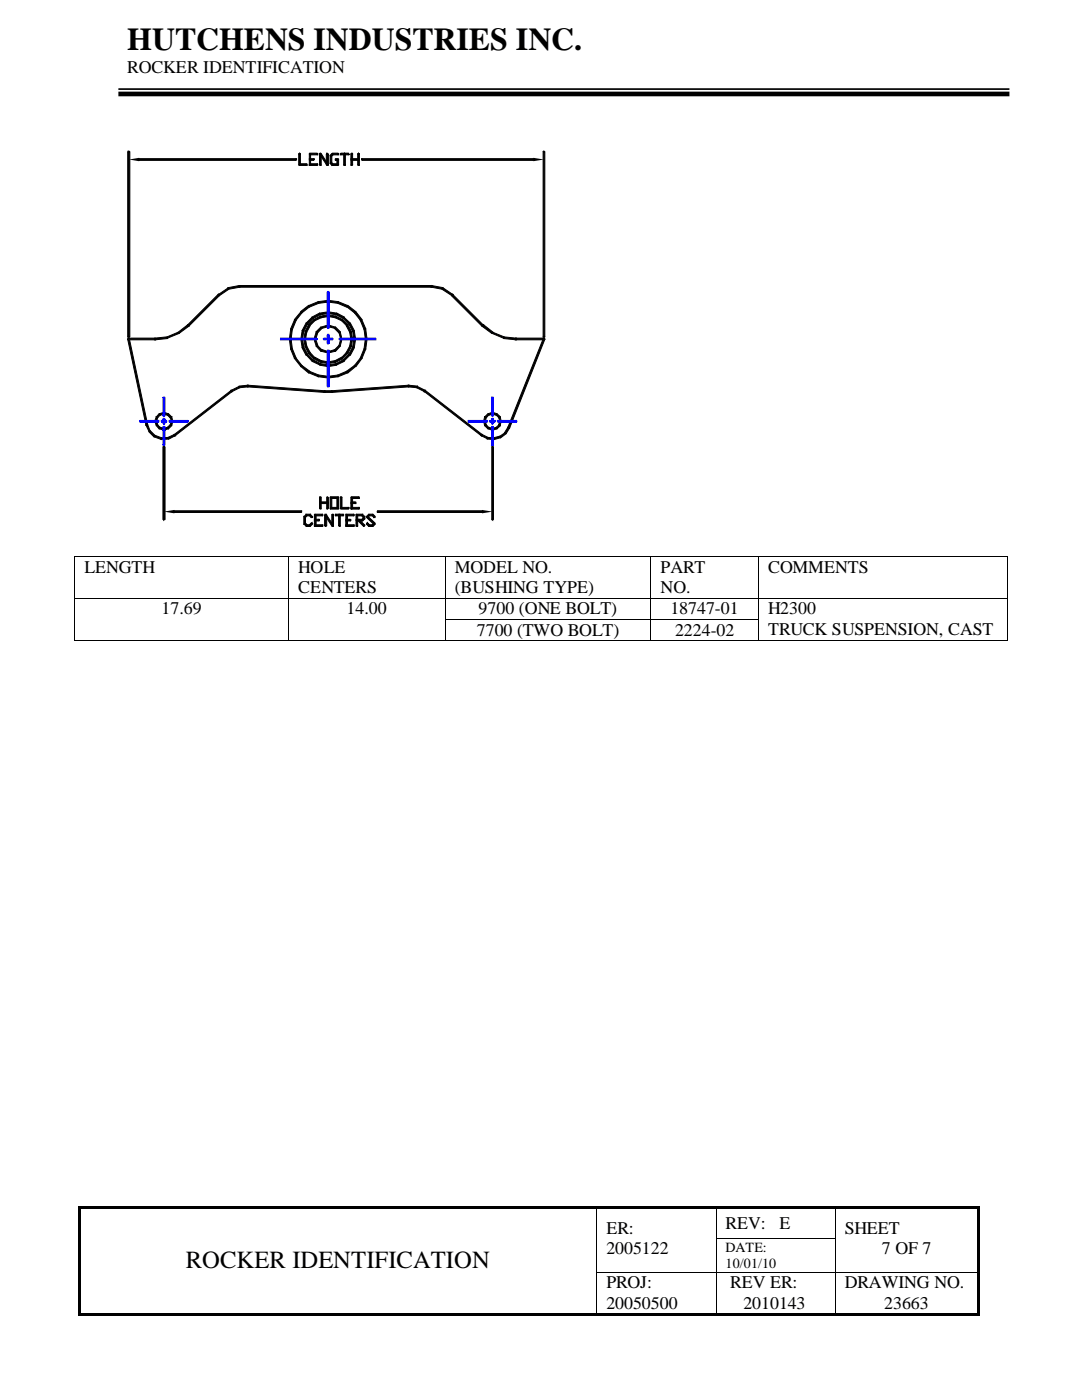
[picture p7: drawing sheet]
<svg xmlns="http://www.w3.org/2000/svg" width="216mm" height="279mm" viewBox="0 0 216 279" stroke-linecap="round" stroke-linejoin="round" font-family="sans-serif">
<defs><g id="words">
<text font-size="6.3" x="25.4" y="10">HUTCHENS INDUSTRIES INC.</text>
<text font-size="4.9" x="37.1" y="253.1">ROCKER IDENTIFICATION</text>
<g font-size="3.6">
<text x="25.4" y="14.5">ROCKER IDENTIFICATION</text>
<text x="16.8" y="114.3">LENGTH</text>
<text x="59.5" y="114.3">HOLE</text>
<text x="59.5" y="118.4">CENTERS</text>
<text x="90.8" y="114.3">MODEL NO.</text>
<text x="90.8" y="118.4">(BUSHING TYPE)</text>
<text x="131.8" y="114.3">PART</text>
<text x="131.8" y="118.4">NO.</text>
<text x="153.2" y="114.3">COMMENTS</text>
<text x="32.3" y="122.6">17.69</text>
<text x="69.2" y="122.6">14.00</text>
<text x="95.5" y="122.6">9700 (ONE BOLT)</text>
<text x="133.8" y="122.6">18747-01</text>
<text x="153.2" y="122.6">H2300</text>
<text x="95.2" y="126.8">7700 (TWO BOLT)</text>
<text x="134.7" y="126.8">2224-02</text>
<text x="153.2" y="126.7">TRUCK SUSPENSION, CAST</text>
<text x="144.8" y="245.3">REV:</text>
<text x="155.5" y="245.3">E</text>
<text x="121" y="246.3">ER:</text>
<text x="121" y="250.4">2005122</text>
<text x="168.6" y="246.3">SHEET</text>
<text x="175.9" y="250.4">7 OF 7</text>
<text x="121" y="257.1">PROJ:</text>
<text x="145.7" y="257.1">REV ER:</text>
<text x="168.6" y="257.1">DRAWING NO.</text>
<text x="121" y="261.2">20050500</text>
<text x="148.3" y="261.2">2010143</text>
<text x="176.4" y="261.2">23663</text>
</g>
<g font-size="2.8">
<text x="144.8" y="249.9">DATE:</text>
<text x="144.8" y="253.2">10/01/10</text>
</g>
</g></defs>
<g fill="#000">
<path d="M14.8 111h.2v.2h-.2zM14.8 119.3h.2v.2h-.2zM57.5 111h.2v.2h-.2zM57.5 119.3h.2v.2h-.2zM88.7 111h.2v.2h-.2zM88.7 119.3h.2v.2h-.2zM129.8 111h.2v.2h-.2zM129.8 119.3h.2v.2h-.2zM151.2 111h.2v.2h-.2zM151.2 119.3h.2v.2h-.2zM200.9 111h.2v.2h-.2zM200.9 119.3h.2v.2h-.2z"/>
<path d="M14.8 123.5h.2v.2h-.2zM14.8 127.8h.2v.1h-.2zM57.5 123.5h.2v.2h-.2zM57.5 127.8h.2v.1h-.2zM88.7 123.5h.2v.2h-.2zM88.7 127.8h.2v.1h-.2zM129.8 123.5h.2v.2h-.2zM129.8 127.8h.2v.1h-.2zM151.2 123.5h.2v.2h-.2zM151.2 127.8h.2v.1h-.2zM200.9 123.5h.2v.2h-.2zM200.9 127.8h.2v.1h-.2z"/>
<path d="M15.6 240.8h.5v.5h-.5zM15.6 241.3h.5v5.8h-.5zM15.6 247.1h.5v.2h-.5zM15.6 247.3h.5v6.5h-.5zM15.6 253.8h.5v.2h-.5zM16.1 240.8h102.9v.5h-102.9zM119 240.8h.5v.5h-.5zM119 247.1h.1v.2h-.1zM119 253.8h.1v.2h-.1zM119.5 240.8h23.3v.5h-23.3zM142.8 240.8h.5v.5h-.5zM142.8 247.1h.2v.2h-.2z"/>
<path d="M142.8 253.8h.2v.2h-.2zM143.3 240.8h23.3v.5h-23.3zM166.6 240.8h.5v.5h-.5zM166.6 247.1h.2v.2h-.2zM166.6 253.8h.2v.2h-.2zM167.1 240.8h27.9v.5h-27.9zM195 240.8h.5v.5h-.5zM195 241.3h.5v5.8h-.5zM195 247.1h.5v.2h-.5zM195 247.3h.5v6.5h-.5zM195 253.8h.5v.2h-.5zM15.6 254h.5v8.1h-.5z"/>
<path d="M15.6 262.1h.5v.5h-.5zM16.1 262.1h102.9v.5h-102.9zM119 262.1h.5v.5h-.5zM119.5 262.1h23.3v.5h-23.3zM142.8 262.1h.5v.5h-.5zM143.3 262.1h23.3v.5h-23.3zM166.6 262.1h.5v.5h-.5zM167.1 262.1h27.9v.5h-27.9zM195 254h.5v8.1h-.5zM195 262.1h.5v.5h-.5z"/>
</g>
<g fill="none" stroke="#000" stroke-width=".2">
<path d="M43.5 58.8l.3 .2-6.1 6.1-.3-.2zM43.5 58.8a.18 .18 0 0 1 .3 0 .18 .18 0 0 1 0 .2h-.3l.1-.2M43.6 58.8l1.9-1.3 .1 .1v.1l-1.8 1.3zM45.6 57.4l2.2-.4v.2v.1l-2.2 .4zM45.6 57.4l-.1 .1M47.8 57h.1l-.1 .3-.2-.1 .2-.2M47.8 57h38.3v.3h-38.3zM65.4 59.9h.1M65.5 59.9l2 .3v.2l-.1 .1-2-.2zM86.1 57l2.3 .4v.2l-.1 .1-2.2-.4zM88.4 57.4l.1 .1M88.5 57.5l1.8 1.3-.1 .2-2-1.3z"/>
<path d="M90.1 59a.19 .19 0 0 1 .1-.2 .19 .19 0 0 1 .2 0l-.2 .2M90.3 58.8l6.1 6.1-.2 .2-6.1-6.1zM25.5 67.7l.3-.1 3.7 17.2h-.4zM25.7 67.5h5.3v.3h-5.3zM25.7 67.5l-.2 .1 .2 .2M25.8 67.6l-.2-.1-.1 .2M30.9 67.5l2.5-.3v.4l-2.4 .2zM30.9 67.5l-.1 .3h.3l.1-.2-.2-.1M33.4 67.2l2.2-.9 .1 .2-2.3 1zM33.4 67.5v.1M35.6 66.3l1.9-1.5 .2 .3-2 1.4zM37.5 64.8a.16 .16 0 0 1 .2 .1 .16 .16 0 0 1-.2 .2 .16 .16 0 0 1-.1-.2"/>
<path d="M46.1 77.9l1.6-.8 .1 .3-1.5 .7zM47.8 77l1.6-.1v.3l-1.6 .2zM47.8 77l-.1 .1M49.4 76.9l15.4 1.1v.3l-15.4-1.1zM57.7 67.7l.4-.1 .2 2-.1 .1h-.2zM57.7 67.6v.1M58 65.7h.3l-.2 2-.4-.1zM58 69.7l.3-.1 .8 1.9h-.3zM58 65.6v.1M58.8 63.8l.3 .1-.8 1.9-.3-.2zM58.8 71.5l.2-.1 1.3 1.6-.3 .2zM58.8 63.8h.1"/>
<path d="M60 62.1l1.6-1.1 .2 .2-1.6 1.3zM60 62.2l.3 .2-1.3 1.6-.2-.2zM60 67.7l.4-.1 .2 1.7h-.1h-.2zM60 62.1v.1M60 67.6v.1M60.2 72.9l1.6 1.2-.2 .3-1.6-1.2zM60.3 66h.3l-.2 1.7-.4-.1zM60.3 69.4l.3-.1 .8 1.4-.4 .2zM60.3 66h.1M60.3 69.3v.1M60.6 67.7l.4-.1 .2 1.5-.3 .1zM60.6 67.6v.1"/>
<path d="M60.9 66.2l.3 .1-.2 1.4-.4-.1zM60.9 69.2l.3-.1 .7 1.3-.3 .1zM60.9 66.1v.1M61 64.5l.4 .2-.8 1.4-.3-.1zM61 70.9h.1M61.1 64.4l1.1-1.1 .2 .1 .1 .2-1.1 1.1zM61.1 64.4l-.1 .1M61.2 70.8l.2-.1 1.1 1.1-.1 .2-.2 .1-1.1-1.2zM61.6 64.8l1.1-1 .1 .2-1 1zM61.6 64.9l.3 .1-.7 1.3-.3-.2zM61.6 70.5l.2-.2 1 1.1-.1 .2zM61.6 61h.1"/>
<path d="M61.6 74.4h.1M61.6 64.8v.1M61.6 61l1.9-.8 .1 .3-1.9 .8zM61.7 74.1l1.9 .7-.1 .4-1.9-.8zM62.2 72.1h.1M62.3 63.2l1.5-.7 .1 .3-1.4 .8zM62.3 63.2l-.1 .1M62.5 71.8l1.4 .8-.1 .1v.1l-1.5-.7zM62.7 67.7l.3-.1 .4 1.3-.3 .1zM62.7 63.8l1.2-.7 .2 .3-1.3 .6zM62.7 67.6v.1M62.8 71.3l1.3 .7-.2 .3-1.2-.7z"/>
<path d="M63.1 66.3l.3 .1-.4 1.3-.3-.1zM63.1 69.1l.2-.2 1 .9-.3 .3zM63.1 66.2v.1M63.1 69v.1M63.5 60.2l1.9-.3 .1 .2v.2l-1.9 .2zM63.6 74.8l1.9 .3v.2l-.1 .1-1.9-.2zM63.8 72.8v.1M63.8 62.5h.1M63.8 62.5l1.6-.3 .1 .2v.2l-1.6 .2zM63.9 72.6l1.6 .2v.2l-.1 .2-1.6-.3zM63.9 63.1h.1M63.9 72.3h.1"/>
<path d="M64 65.3l.3 .2-1 1-.1-.1-.1-.2zM64 63.1l1.4-.3 .1 .2v.2l-1.4 .2zM64 65.3h.1M64 70.1h.1M64.1 65.3l1.3-.4 .1 .1v.2l-1.2 .3zM64.1 72l1.4 .2v.2l-.1 .2-1.4-.3zM64.3 69.8l1.2 .5-.1 .1-1.3-.3zM64.6 78.1h.3a.18 .18 0 0 1-.1 .2 .18 .18 0 0 1-.2-.2zM64.8 78h1.4v.3h-1.4zM65.4 75.1l2-.3 .1 .4-2 .2zM65.4 70.2l1.4-.4 .1 .3-1.4 .3zM65.4 72.2l1.5-.2 .1 .3-1.5 .3z"/>
<path d="M65.4 72.8l1.7-.2v.1v.2l-1.6 .3zM65.4 75.4h.1M65.4 73.2h.1M65.4 64.9h.1M65.4 70.4h.1M65.4 62.8h.1M65.4 72.6h.1M65.4 62.2h.1M65.5 64.9l1.4 .4-.1 .2-1.4-.3zM65.5 62.8l1.5 .3v.1l-.1 .2-1.5-.2zM65.5 62.2l1.6 .3v.2v.1l-1.7-.2zM66.2 78l15.3-1.1v.3l-15.3 1.1z"/>
<path d="M66.7 69.8l.9-.9 .3 .2-.9 1zM66.8 65.4l.2-.1 .9 .9-.3 .3-.9-1zM66.9 72l1.3-.7 .1 .3-1.3 .7zM66.9 65.3h.1M66.9 70.1h.1M67 63.1l1.3 .7-.1 .1v.1l-1.3-.6zM67.1 72.6l1.4-.8 .2 .3-1.5 .7zM67.1 62.5h.1M67.2 62.5l1.5 .7-.2 .4-1.4-.8zM67.2 72.8l-.1 .1M67.4 74.8l1.8-.7 .1 .3-1.8 .8zM67.5 60.2l1.8 .8-.1 .3-1.8-.8z"/>
<path d="M67.6 66.4l.3-.1 .3 1.3-.2 .1zM67.9 66.2v.1M67.9 69v.1M68 67.6l.2 .1-.3 1.3h-.2zM68.2 67.6v.1M68.3 63.8l1.1 1-.2 .2-1-1zM68.5 71.8l1.1-1.1 .2 .2-1.1 1.2zM68.7 63.3l1.1 1.1v.2l-.2 .1-1.1-1.1zM68.7 63.2v.1M68.7 72.1h.1M69.1 65l.3-.1 .7 1.2-.3 .2zM69.2 74.1l1.6-1.2 .2 .3-1.6 1.2z"/>
<path d="M69.2 70.3l.2 .2-1.1 1.1-.1-.2zM69.3 61h.1M69.3 74.4h.1M69.4 61l1.6 1.1-.2 .4-1.6-1.3zM69.4 64.8v.1M69.6 64.7l.3-.2 .8 1.5-.3 .1zM69.8 66.3l.3-.1 .3 1.4-.4 .1zM69.8 69.1l.3 .1-.7 1.3-.3-.1zM69.8 64.4l.1 .1M69.8 70.9h.1M70 67.6l.4 .1-.3 1.5-.3-.1zM70.1 66.1v.1"/>
<path d="M70.4 66h.3l.3 1.6-.4 .1zM70.4 69.3l.3 .1-.8 1.5-.3-.2zM70.4 67.6v.1M70.6 67.6l.4 .1-.3 1.6h-.3zM70.7 62.4l.3-.2 1.2 1.6-.2 .2zM70.7 66h.1M70.7 69.3v.1M71 62.1v.1M71 73.2h.1M71 67.6v.1M71.9 63.9l.3-.1 .8 1.8-.4 .2zM72 71.4l.2 .1-1.2 1.7-.3-.2z"/>
<path d="M72.2 63.8h.1M72.6 65.7h.4l.2 1.9-.3 .1zM72.6 69.6l.4 .1-.8 1.8h-.3zM72.9 67.6l.3 .1-.2 2-.4-.1zM73 65.6v.1M73.2 67.6v.1M81.4 77a.16 .16 0 0 1 .2 0 .16 .16 0 0 1-.2 .2zM81.5 76.9l1.7 .1v.4l-1.7-.2zM83.2 77.2l.1-.1 1.5 .8-.1 .2-1.6-.7zM83.2 77l.1 .1M84.8 77.9l11.4 8.8-.1 .2-.1 .1-11.3-8.9zM96.4 64.8l2 1.5-.1 .2h-.2l-1.9-1.4z"/>
<path d="M96.4 64.8a.18 .18 0 0 0-.2 .1 .18 .18 0 0 0 .2 .2v-.2M98.1 66.5h.1M98.3 66.3l2.3 .9-.2 .3-2.2-1zM100.4 67.5l.1 .1M100.5 67.2l2.5 .3v.3l-2.5-.2zM103 67.5h5.5v.3h-5.5zM108.4 67.6l.3 .1-7 17.7-.4-.1zM108.4 67.6l.1-.1 .2 .2M108.5 67.5l.2 .1-.2 .2M29.1 84.8h.4l.5 1.2-.3 .1zM29.1 84.7a.18 .18 0 0 1 .3 0 .18 .18 0 0 1 0 .2h-.3zM29.7 86.2l.3-.3 1 1.1-.3 .2z"/>
<path d="M29.7 86.1v.1M30.7 87.2h.1M30.9 86.9l1.4 .5-.1 .3-1.4-.5zM30.9 84.1l.3-.1 .3 .8-.3 .1zM30.9 84v.1M31.2 83.2l.3 .1-.3 .8-.3-.1zM31.2 84.9v.1M31.2 83.1v.1M31.3 84.8h.1l.6 .5-.3 .3-.5-.6zM31.7 82.5l.3 .3-.6 .6-.2-.3zM31.7 82.5h.1M31.7 85.6h.1"/>
<path d="M31.8 82.5l.9-.2 .1 .3-.9 .3zM31.9 85.3l.9 .2-.1 .4-.9-.3zM32.2 87.4l1.4-.1v.3l-1.4 .1zM32.5 89.2h.4v14.4h-.4zM32.5 89.2l.1-.1 .3 .1M32.7 85.5l.7-.2 .1 .1v.2l-.7 .3zM32.7 82.3h.1M32.7 85.9h.1M32.8 82.3l.7 .2-.1 .4-.7-.3zM33.4 85.3l.6-.5h.1l.1 .2-.6 .6zM33.5 87.3l1.3-.6 .2 .3-1.3 .6zM33.5 82.5h.1"/>
<path d="M33.5 85.6h.1M33.6 82.5l.6 .6-.1 .2-.1 .1-.6-.6zM33.6 87.6h.1M34 83.3l.3-.1 .2 .8-.3 .1zM34.2 84l.3 .1-.2 .8-.3-.1zM34.2 83.1l.1 .1M34.3 84.9l-.1 .1M34.5 84v.1M34.8 86.7l11.3-8.8 .2 .2-11.3 8.9zM63.8 99.3h.3v2.1h-.3zM63.8 99.3v-.2l.3 .2M65.2 99.3h.3v2.1h-.3z"/>
<path d="M65.2 99.3l.1-.2 .2 .2M65.9 99.3h.3v2.1h-.3zM66 99.1h1.4v.4h-1.4zM66 99.1l-.1 .2M67.2 99.3h.4v2.1h-.4zM67.4 99.1l.2 .2M67.9 99.3h.3v2.1h-.3zM67.9 99.3l.1-.2 .2 .2M70 99.3h.4v2.1h-.4zM70.2 99.1h1.3v.4h-1.3zM70.2 99.1l-.2 .2M71.5 99.1l.2 .1v.3h-.2"/>
<path d="M96.2 86.7l1.2 .6-.1 .2h-.1l-1.2-.5zM96.5 84.1l.4-.1 .1 .8-.3 .1zM96.5 84v.1M96.7 83.2l.3 .1-.1 .8-.4-.1zM96.7 84.9l.1 .1M96.8 83.1l.6-.6 .1 .1v.2l-.5 .6zM96.8 83.1l-.1 .1M96.9 84.8h.1l.5 .5-.1 .3-.6-.6zM97.2 87.5l.1 .1M97.3 87.3l1.3 .1v.3l-1.3-.1zM97.4 82.5h.1M97.4 85.6h.1"/>
<path d="M97.5 82.5l.7-.2 .1 .3-.8 .3zM97.5 85.3l.8 .2-.1 .4-.7-.3zM98.1 89.2h.4v14.4h-.4zM98.1 89.2l.1-.1 .3 .1M98.2 85.5l.9-.2v.3l-.8 .3zM98.2 82.3h.1M98.2 85.9h.1M98.3 82.3l.8 .2v.4l-.9-.3zM98.5 87.4l1.2-.4 .1 .2v.2l-1.2 .3zM98.6 87.7h.1M99 85.3l.6-.5 .2 .2-.7 .6zM99.1 82.5l.7 .6-.2 .3-.6-.6z"/>
<path d="M99.5 83.3l.3-.1 .1 .9h-.2zM99.7 87.1l1.1-.7 .1 .2-1 .8zM99.7 84l.3 .1-.2 .8-.3-.1zM99.8 87.4h.1M99.8 83.1v.1M99.8 84.9v.1M100 84v.1M101 86.5l-.1 .1M101.3 85.3l.4 .1-.7 1.1-.3-.1zM14.9 111.2v8.1M14.9 119.5v4M15 111.1h42.5"/>
<path d="M15 119.4h42.5M32.5 103.6l.2 .2 .2-.2M34.8 101.9h25.3v.4h-25.3zM34.8 101.9l-.2 .1 .2 .3M57.6 111.2v8.1M57.6 119.5v4M57.7 111.1h31M57.7 119.4h31M60.1 101.9v.4M60.6 103.1h.4v1.5h-.4zM60.6 104.6h.1M60.7 103l.3-.3 .3 .2-.3 .4z"/>
<path d="M60.7 103l-.1 .1M60.8 104.6l.2-.2 .3 .3-.3 .3-.3-.4zM61 105l.1 .1M61.1 104.7h.8v.4h-.8zM61.1 102.6h.8v.4h-.8zM61.1 102.6l-.1 .1M61.7 104.7l.4-.3 .2 .2-.3 .4zM61.7 102.9l.3-.2 .3 .3-.2 .3zM61.9 102.6l.1 .1M62 105l-.1 .1M62.1 104.4a.18 .18 0 0 1 .2 0 .18 .18 0 0 1 0 .2M62.3 103l.1 .2-.3 .1"/>
<path d="M62.7 102.8h.4v2.1h-.4zM62.7 104.9l.1 .2 .3-.2M62.9 102.6h1.4v.4h-1.4zM62.9 103.6h.7v.4h-.7zM62.9 104.7h1.4v.4h-1.4zM62.9 102.6l-.2 .2M62.9 103.6a.17 .17 0 0 0-.2 .2 .17 .17 0 0 0 .2 .2M62.9 104.7a.17 .17 0 0 0-.2 .2 .17 .17 0 0 0 .2 .2M63.6 103.6l.2 .1-.2 .3M63.8 101.4l.1 .2 .2-.2M63.9 100.2h1.5v.3h-1.5zM63.9 100.2h-.1l.1 .3"/>
<path d="M64.3 102.6l.1 .1-.1 .3M64.3 104.7a.17 .17 0 0 1 .1 .2 .17 .17 0 0 1-.1 .2M64.8 102.8h.4v2.1h-.4zM64.8 104.9l.1 .2 .3-.2M64.9 102.8l.2-.1 1.4 2-.1 .2-.2 .1-1.3-2.1zM65.1 102.7l-.2-.1-.1 .2M65.2 101.4l.1 .2 .2-.2M65.4 100.2l.1 .1-.1 .2M65.9 101.4l.1 .2M66 101.3h1.4v.3h-1.4zM66.2 102.8h.3v2.1h-.3zM66.2 102.8l.1-.2 .2 .2"/>
<path d="M66.5 104.9v.2l-.3-.1M67.1 102.6h1.3v.4h-1.3zM67.1 102.6a.17 .17 0 0 0-.2 .2 .17 .17 0 0 0 .2 .2M67.6 102.8h.3v2.1h-.3zM67.6 101.4l-.2 .2M67.6 102.8v-.2l.3 .2M67.6 104.9l.1 .2 .2-.2M67.9 101.4l.2 .2M68.1 101.3h1.4v.3h-1.4zM68.4 102.6l.2 .1-.2 .3M69 102.8h.3v2.1h-.3zM69 104.9l.1 .2 .2-.2"/>
<path d="M69.2 102.6h1.3v.4h-1.3zM69.2 103.6h.6v.4h-.6zM69.2 104.7h1.3v.4h-1.3zM69.2 102.6h-.2v.2M69.2 103.6a.17 .17 0 0 0-.2 .2 .17 .17 0 0 0 .2 .2M69.2 104.7a.17 .17 0 0 0-.2 .2 .17 .17 0 0 0 .2 .2M69.5 101.3h.2l-.2 .3M69.8 103.6l.2 .1-.2 .3M70 101.4l.1 .2 .3-.2M70.2 100.2h.7v.3h-.7zM70.2 101.3h1.3v.3h-1.3zM70.2 100.2h-.2v.3h.2"/>
<path d="M70.2 101.3a.17 .17 0 0 0-.2 .1 .17 .17 0 0 0 .2 .2M70.5 102.6l.2 .1-.2 .3M70.5 104.7a.17 .17 0 0 1 .2 .2 .17 .17 0 0 1-.2 .2M70.9 100.2h.1v.3h-.1M71 102.8h.4v2.1h-.4zM71 104.9l.2 .2 .2-.2M71.2 102.6h1.1v.4h-1.1zM71.2 103.6h1.1v.4h-1.1zM71.2 102.6l-.2 .2M71.2 103.6l-.2 .1 .2 .3M71.5 103.8l.2-.1 1 1-.2 .3-1-1zM71.5 101.3a.17 .17 0 0 1 .2 .1 .17 .17 0 0 1-.2 .2"/>
<path d="M71.7 103.7a.18 .18 0 0 0-.2 0 .18 .18 0 0 0 0 .3M72.1 102.9l.3-.2 .3 .3-.2 .3zM72.1 103.7l.4-.3 .2 .2-.3 .4zM72.3 102.6l.1 .1M72.3 104h.1M72.5 103.1h.3v.4h-.3zM72.7 103l.1 .1M72.7 104.7a.18 .18 0 0 1 0 .3 .18 .18 0 0 1-.2 0M72.8 103.5l-.1 .1M73.2 104.6l.2-.2 .3 .3-.2 .3zM73.2 103l.3-.3 .2 .2-.3 .4zM73.2 103v.3"/>
<path d="M73.4 103l1.4 1.4-.2 .2-1.4-1.3zM73.4 104.4h-.2v.2M73.5 105l.2 .1M73.7 104.7h.6v.4h-.6zM73.7 102.6h.6v.4h-.6zM73.7 102.6l-.2 .1M74.3 104.7l.3-.3 .2 .2-.3 .4zM74.3 102.9l.2-.2 .3 .3-.2 .3zM74.3 102.6l.2 .1M74.5 105l-.2 .1M74.8 104.4v.2M74.8 103v.3h-.2"/>
<path d="M75.4 101.9h20.8v.4h-20.8zM75.4 101.9l-.1 .1 .1 .3M88.8 111.2v8.1M88.8 119.5v4M88.9 111.1h40.9M88.9 119.4h40.9M96.2 101.9l.2 .1-.2 .3M98.1 103.6l.2 .2 .2-.2M129.9 111.2v8.1M129.9 119.5v4M130 111.1h21.2M130 119.4h21.2"/>
<path d="M151.3 111.2v8.1M151.3 119.5v4M151.4 111.1h49.5M151.4 119.4h49.5M201 111.2v8.1M201 119.5v4M14.9 123.7v4.1M15 127.8h42.5M57.6 123.7v4.1M57.7 127.8h31M88.8 123.7v4.1M88.9 123.6h40.9"/>
<path d="M88.9 127.8h40.9M129.9 123.7v4.1M130 123.6h21.2M130 127.8h21.2M151.3 123.7v4.1M151.4 127.8h49.5M201 123.7v4.1M119 241.3v5.8M119 247.3v6.5M119 254v8.1M119.1 253.9h23.7M142.9 241.3v5.8"/>
<path d="M142.9 247.3v6.5M142.9 254v8.1M143 247.2h23.6M143 253.9h23.6M166.7 241.3v5.8M166.7 247.3v6.5M166.7 254v8.1M166.8 253.9h28.2"/>
<circle cx="86.1" cy="57.2" r=".18"/>
<circle cx="46.2" cy="78" r=".16"/>
<circle cx="49.4" cy="77.1" r=".18"/>
<circle cx="66.2" cy="78.2" r=".2"/>
<circle cx="84.7" cy="78" r=".16"/>
<circle cx="103" cy="67.6" r=".18"/>
<circle cx="34.9" cy="86.8" r=".16"/>
<circle cx="96.1" cy="86.8" r=".15"/>
<circle cx="101.5" cy="85.3" r=".19"/>
</g>
<g fill="#000">
<path d="M33.4 67.4v.2zM35.6 66.5h.1zM47.8 77v.2zM57.7 67.6h.2zM58 65.6l.2 .1zM58 69.7h.2zM58.8 63.8l.1 .1zM58.8 71.5h.1zM60 62.1l.1 .2zM60 73.2l.1-.1zM60 67.6h.2zM60.3 66h.2z"/>
<path d="M60.3 69.3h.2zM60.6 67.6h.2zM60.9 66.1l.1 .1zM60.9 69.2l.1-.1zM61 64.5l.1-.1 .1 .2zM61 70.9l.2-.1zM61.6 61l.1 .1zM61.6 74.4l.1-.1zM61.6 64.8l.1 .1zM61.6 70.5l.1-.1zM62.3 63.2l.1 .2-.2-.1zM62.7 63.8v.1z"/>
<path d="M62.7 71.5v.1zM62.7 67.6h.1zM63.1 66.2l.1 .2zM63.5 60.2v.2zM63.5 75v.2zM63.8 62.5v.2zM63.9 63.1l.1 .1zM64 72.1l-.1 .2zM64 65.3l.2 .1zM64 70.1l.2-.2zM65.4 59.9l.1 .2zM65.5 75.3l-.1 .1z"/>
<path d="M65.4 64.9l.1 .1zM65.5 70.3l-.1 .1zM65.4 62.8l.1 .2zM65.5 72.4l-.1 .2zM65.4 62.2l.1 .2zM65.5 73l-.1 .2zM66.9 65.3l-.1 .1zM66.8 69.9l.2 .2zM67 63.1v.1zM67 72.1v.2zM67.1 62.5v.2zM67.1 72.7v.2z"/>
<path d="M67.5 60.2v.2zM67.5 75v.2zM67.7 66.4l.2-.2zM67.7 69l.2 .1zM68.3 63.8l-.1 .1zM68.2 71.5l.1 .1zM68.7 63.2l-.1 .2zM68.6 72l.1 .1zM69.3 61v.1zM69.3 74.3l.1 .1zM69.3 64.9l.1-.1zM69.3 70.4l.1 .1z"/>
<path d="M69.8 70.8l.1 .1zM69.9 66.2l.2-.1zM69.9 69.1l.2 .1zM70.2 67.6l.2 .1zM70.5 66h.2zM70.5 69.3l.2 .1zM70.8 67.6l.2 .1zM71 62.1v.1l-.1 .1zM70.9 73.1l.1 .1zM72.1 63.9l.1-.1zM72.1 71.5h.1zM72.8 65.7l.2-.1z"/>
<path d="M72.8 69.7h.2zM73.1 67.6l.1 .1zM98.1 66.5h.2zM100.5 67.4v.2zM30.7 87.2l.2-.2zM30.9 84l.2 .1zM31.2 84.9l.1-.1-.1 .2zM31.7 82.5l.2 .1zM31.9 85.4l-.2 .2zM32.2 87.5v.2zM32.7 82.3v.2zM32.7 85.7l.1 .2z"/>
<path d="M33.5 85.4l.1 .2zM33.6 87.5l.1 .1zM34.1 84.8l.2 .1-.1 .1zM34.3 84.1l.2-.1zM96.5 84l.2 .1zM96.7 84.9l.2-.1-.1 .2zM97.4 82.5l.1 .1zM97.5 85.4l-.1 .2zM98.2 82.3l.1 .2zM98.3 85.7l-.1 .2zM98.6 87.5v.2zM99.1 82.5v.1z"/>
<path d="M99.1 85.4v.2zM99.7 83.3l.1-.2zM99.7 84.8l.1 .2zM99.8 87.2l.1 .2zM32.7 102.1l2.1-.3v.6zM61 105l.1-.1v.2zM61.9 104.9v.2zM72.3 103.8l.1 .2zM96.2 101.8l2.1 .3-2.1 .3z"/>
<path d="M43.5 58.8a.18 .18 0 0 1 .3 0 .18 .18 0 0 1 0 .2z" fill-rule="evenodd"/>
<path d="M43.5 58.8l.3 .2h-.3z" fill-rule="evenodd"/>
<path d="M45.5 57.4l.1 .2z" fill-rule="evenodd"/>
<path d="M43.6 58.8l1.9-1.3 .1 .1v.1l-1.8 1.3z" fill-rule="evenodd"/>
<path d="M47.6 57.2l.2-.2v.3z" fill-rule="evenodd"/>
<path d="M47.8 57h38.3v.3h-38.3z" fill-rule="evenodd"/>
<path d="M47.8 57h.1l-.1 .3z" fill-rule="evenodd"/>
<path d="M45.6 57.4l2.2-.4v.2v.1l-2.2 .4z" fill-rule="evenodd"/>
<path d="M86.1 57l.2 .1-.1 .2z" fill-rule="evenodd"/>
<path d="M85.9 57.1l.2-.1v.3z" fill-rule="evenodd"/>
<path d="M86.1 57l2.3 .4v.2l-.1 .1-2.2-.4z" fill-rule="evenodd"/>
<path d="M88.4 57.4v.2z" fill-rule="evenodd"/>
<path d="M88.5 57.5l1.8 1.3-.1 .2-2-1.3z" fill-rule="evenodd"/>
<path d="M90.1 58.8h.2l-.2 .2z" fill-rule="evenodd"/>
<path d="M90.3 58.8l.1 .1-.2 .1z" fill-rule="evenodd"/>
<path d="M25.5 67.6l.2-.1v.3z" fill-rule="evenodd"/>
<path d="M25.7 67.5h5.3v.3h-5.3z" fill-rule="evenodd"/>
<path d="M25.6 67.5l.2 .1-.3 .1z" fill-rule="evenodd"/>
<path d="M25.5 67.7l.3-.1 3.7 17.2h-.4z" fill-rule="evenodd"/>
<path d="M30.9 67.5l2.5-.3v.4l-2.4 .2z" fill-rule="evenodd"/>
<path d="M31 67.5l.2 .1-.1 .2z" fill-rule="evenodd"/>
<path d="M30.8 67.6l.1-.1 .1 .3h-.2z" fill-rule="evenodd"/>
<path d="M33.4 67.2l2.2-.9 .1 .2-2.3 1z" fill-rule="evenodd"/>
<path d="M35.6 66.3l1.9-1.5 .2 .3-2 1.4z" fill-rule="evenodd"/>
<path d="M43.5 58.8l.3 .2-6.1 6.1-.3-.2z" fill-rule="evenodd"/>
<path d="M37.5 64.8a.19 .19 0 0 1 .3 .1 .19 .19 0 0 1-.1 .2z" fill-rule="evenodd"/>
<path d="M37.4 64.9l.3 .2h-.3z" fill-rule="evenodd"/>
<path d="M46.1 77.9l.2 .2-.1 .1z" fill-rule="evenodd"/>
<path d="M46.1 77.9h.3v.2z" fill-rule="evenodd"/>
<path d="M46.1 77.9l1.6-.8 .1 .3-1.5 .7z" fill-rule="evenodd"/>
<path d="M49.4 76.9l.2 .1-.1 .2z" fill-rule="evenodd"/>
<path d="M47.8 77l1.6-.1v.3l-1.6 .2z" fill-rule="evenodd"/>
<path d="M49.4 76.9v.3l-.1-.1z" fill-rule="evenodd"/>
<path d="M49.4 76.9l15.4 1.1v.3l-15.4-1.1z" fill-rule="evenodd"/>
<path d="M57.7 67.7l.4-.1 .2 2-.1 .1h-.2z" fill-rule="evenodd"/>
<path d="M58 65.7h.3l-.2 2-.4-.1z" fill-rule="evenodd"/>
<path d="M58 69.7l.3-.1 .8 1.9h-.3z" fill-rule="evenodd"/>
<path d="M58.8 71.5l.2-.1 1.3 1.6-.3 .2z" fill-rule="evenodd"/>
<path d="M58.8 63.8l.3 .1-.8 1.9-.3-.2z" fill-rule="evenodd"/>
<path d="M60.2 72.9l1.6 1.2-.2 .3-1.6-1.2z" fill-rule="evenodd"/>
<path d="M60 62.2l.3 .2-1.3 1.6-.2-.2z" fill-rule="evenodd"/>
<path d="M60 67.7l.4-.1 .2 1.7h-.1h-.2z" fill-rule="evenodd"/>
<path d="M60.3 66h.3l-.2 1.7-.4-.1z" fill-rule="evenodd"/>
<path d="M60.3 69.4l.3-.1 .8 1.4-.4 .2z" fill-rule="evenodd"/>
<path d="M60.6 67.7l.4-.1 .2 1.5-.3 .1z" fill-rule="evenodd"/>
<path d="M60.9 66.2l.3 .1-.2 1.4-.4-.1z" fill-rule="evenodd"/>
<path d="M60.9 69.2l.3-.1 .7 1.3-.3 .1z" fill-rule="evenodd"/>
<path d="M61 64.5l.4 .2-.8 1.4-.3-.1z" fill-rule="evenodd"/>
<path d="M61.2 70.8l.2-.1 1.1 1.1-.1 .2-.2 .1-1.1-1.2z" fill-rule="evenodd"/>
<path d="M61.7 74.1l1.9 .7-.1 .4-1.9-.8z" fill-rule="evenodd"/>
<path d="M60 62.1l1.6-1.1 .2 .2-1.6 1.3z" fill-rule="evenodd"/>
<path d="M61.6 70.5l.2-.2 1 1.1-.1 .2z" fill-rule="evenodd"/>
<path d="M61.6 64.9l.3 .1-.7 1.3-.3-.2z" fill-rule="evenodd"/>
<path d="M62.2 72.1l.2-.1-.1 .1z" fill-rule="evenodd"/>
<path d="M61.1 64.4l1.1-1.1 .2 .1 .1 .2-1.1 1.1z" fill-rule="evenodd"/>
<path d="M62.5 71.8l1.4 .8-.1 .1v.1l-1.5-.7z" fill-rule="evenodd"/>
<path d="M61.6 64.8l1.1-1 .1 .2-1 1z" fill-rule="evenodd"/>
<path d="M62.8 71.3l1.3 .7-.2 .3-1.2-.7z" fill-rule="evenodd"/>
<path d="M62.7 67.7l.3-.1 .4 1.3-.3 .1z" fill-rule="evenodd"/>
<path d="M63.1 69.1l.2-.2 1 .9-.3 .3z" fill-rule="evenodd"/>
<path d="M63.1 66.3l.3 .1-.4 1.3-.3-.1z" fill-rule="evenodd"/>
<path d="M61.6 61l1.9-.8 .1 .3-1.9 .8z" fill-rule="evenodd"/>
<path d="M63.6 74.8l1.9 .3v.2l-.1 .1-1.9-.2z" fill-rule="evenodd"/>
<path d="M63.8 72.7v.2z" fill-rule="evenodd"/>
<path d="M62.3 63.2l1.5-.7 .1 .3-1.4 .8z" fill-rule="evenodd"/>
<path d="M63.9 72.6l1.6 .2v.2l-.1 .2-1.6-.3z" fill-rule="evenodd"/>
<path d="M62.7 63.8l1.2-.7 .2 .3-1.3 .6z" fill-rule="evenodd"/>
<path d="M64.1 72l1.4 .2v.2l-.1 .2-1.4-.3z" fill-rule="evenodd"/>
<path d="M64 65.3l.3 .2-1 1-.1-.1-.1-.2z" fill-rule="evenodd"/>
<path d="M64.3 69.8l1.2 .5-.1 .1-1.3-.3z" fill-rule="evenodd"/>
<path d="M64.6 78.1l.2-.1v.3h-.2z" fill-rule="evenodd"/>
<path d="M64.8 78h1.4v.3h-1.4z" fill-rule="evenodd"/>
<path d="M64.8 78l.1 .1v.2h-.1z" fill-rule="evenodd"/>
<path d="M65.4 75.1l2-.3 .1 .4-2 .2z" fill-rule="evenodd"/>
<path d="M65.4 70.2l1.4-.4 .1 .3-1.4 .3z" fill-rule="evenodd"/>
<path d="M65.4 72.2l1.5-.2 .1 .3-1.5 .3z" fill-rule="evenodd"/>
<path d="M65.4 72.8l1.7-.2v.1v.2l-1.6 .3z" fill-rule="evenodd"/>
<path d="M63.5 60.2l1.9-.3 .1 .2v.2l-1.9 .2z" fill-rule="evenodd"/>
<path d="M64.1 65.3l1.3-.4 .1 .1v.2l-1.2 .3z" fill-rule="evenodd"/>
<path d="M64 63.1l1.4-.3 .1 .2v.2l-1.4 .2z" fill-rule="evenodd"/>
<path d="M63.8 62.5l1.6-.3 .1 .2v.2l-1.6 .2z" fill-rule="evenodd"/>
<path d="M66.2 78l.2 .1v.2h-.2z" fill-rule="evenodd"/>
<path d="M66 78.1l.2-.1v.3h-.2z" fill-rule="evenodd"/>
<path d="M66.7 69.8l.9-.9 .3 .2-.9 1z" fill-rule="evenodd"/>
<path d="M65.5 64.9l1.4 .4-.1 .2-1.4-.3z" fill-rule="evenodd"/>
<path d="M65.5 62.8l1.5 .3v.1l-.1 .2-1.5-.2z" fill-rule="evenodd"/>
<path d="M66.9 72l1.3-.7 .1 .3-1.3 .7z" fill-rule="evenodd"/>
<path d="M65.5 62.2l1.6 .3v.2v.1l-1.7-.2z" fill-rule="evenodd"/>
<path d="M67.1 72.6l1.4-.8 .2 .3-1.5 .7z" fill-rule="evenodd"/>
<path d="M65.5 59.9l2 .3v.2l-.1 .1-2-.2z" fill-rule="evenodd"/>
<path d="M67.4 74.8l1.8-.7 .1 .3-1.8 .8z" fill-rule="evenodd"/>
<path d="M66.8 65.4l.2-.1 .9 .9-.3 .3-.9-1z" fill-rule="evenodd"/>
<path d="M68 67.6l.2 .1-.3 1.3h-.2z" fill-rule="evenodd"/>
<path d="M67.6 66.4l.3-.1 .3 1.3-.2 .1z" fill-rule="evenodd"/>
<path d="M68.2 67.6l.1 .1z" fill-rule="evenodd"/>
<path d="M67 63.1l1.3 .7-.1 .1v.1l-1.3-.6z" fill-rule="evenodd"/>
<path d="M69.2 70.3l.2 .2-1.1 1.1-.1-.2z" fill-rule="evenodd"/>
<path d="M67.2 62.5l1.5 .7-.2 .4-1.4-.8z" fill-rule="evenodd"/>
<path d="M68.5 71.8l1.1-1.1 .2 .2-1.1 1.2z" fill-rule="evenodd"/>
<path d="M69.8 69.1l.3 .1-.7 1.3-.3-.1z" fill-rule="evenodd"/>
<path d="M67.5 60.2l1.8 .8-.1 .3-1.8-.8z" fill-rule="evenodd"/>
<path d="M69.2 74.1l1.6-1.2 .2 .3-1.6 1.2z" fill-rule="evenodd"/>
<path d="M68.3 63.8l1.1 1-.2 .2-1-1z" fill-rule="evenodd"/>
<path d="M68.7 63.3l1.1 1.1v.2l-.2 .1-1.1-1.1z" fill-rule="evenodd"/>
<path d="M70.4 69.3l.3 .1-.8 1.5-.3-.2z" fill-rule="evenodd"/>
<path d="M69.1 65l.3-.1 .7 1.2-.3 .2z" fill-rule="evenodd"/>
<path d="M70 67.6l.4 .1-.3 1.5-.3-.1z" fill-rule="evenodd"/>
<path d="M69.8 64.4l.1 .1-.1 .1z" fill-rule="evenodd"/>
<path d="M69.8 66.3l.3-.1 .3 1.4-.4 .1z" fill-rule="evenodd"/>
<path d="M69.6 64.7l.3-.2 .8 1.5-.3 .1z" fill-rule="evenodd"/>
<path d="M70.6 67.6l.4 .1-.3 1.6h-.3z" fill-rule="evenodd"/>
<path d="M70.4 66h.3l.3 1.6-.4 .1z" fill-rule="evenodd"/>
<path d="M72 71.4l.2 .1-1.2 1.7-.3-.2z" fill-rule="evenodd"/>
<path d="M69.4 61l1.6 1.1-.2 .4-1.6-1.3z" fill-rule="evenodd"/>
<path d="M72.6 69.6l.4 .1-.8 1.8h-.3z" fill-rule="evenodd"/>
<path d="M70.7 62.4l.3-.2 1.2 1.6-.2 .2z" fill-rule="evenodd"/>
<path d="M71.9 63.9l.3-.1 .8 1.8-.4 .2z" fill-rule="evenodd"/>
<path d="M72.9 67.6l.3 .1-.2 2-.4-.1z" fill-rule="evenodd"/>
<path d="M72.6 65.7h.4l.2 1.9-.3 .1z" fill-rule="evenodd"/>
<path d="M81.4 77l.1-.1v.3z" fill-rule="evenodd"/>
<path d="M81.5 76.9l.2 .1-.1 .2z" fill-rule="evenodd"/>
<path d="M66.2 78l15.3-1.1v.3l-15.3 1.1z" fill-rule="evenodd"/>
<path d="M83.2 77v.2z" fill-rule="evenodd"/>
<path d="M81.5 76.9l1.7 .1v.4l-1.7-.2z" fill-rule="evenodd"/>
<path d="M83.2 77.2l.1-.1 1.5 .8-.1 .2-1.6-.7z" fill-rule="evenodd"/>
<path d="M84.8 77.9l.1 .2-.2 .1z" fill-rule="evenodd"/>
<path d="M84.6 77.9h.2l-.1 .2z" fill-rule="evenodd"/>
<path d="M84.8 77.9l11.4 8.8-.1 .2-.1 .1-11.3-8.9z" fill-rule="evenodd"/>
<path d="M90.3 58.8l6.1 6.1-.2 .2-6.1-6.1z" fill-rule="evenodd"/>
<path d="M96.2 64.8h.2l-.2 .3z" fill-rule="evenodd"/>
<path d="M96.2 65.1l.3-.2-.1 .2z" fill-rule="evenodd"/>
<path d="M96.4 64.8l2 1.5-.1 .2h-.2l-1.9-1.4z" fill-rule="evenodd"/>
<path d="M98.3 66.3l2.3 .9-.2 .3-2.2-1z" fill-rule="evenodd"/>
<path d="M100.5 67.2l2.5 .3v.3l-2.5-.2z" fill-rule="evenodd"/>
<path d="M102.9 67.5l.1 .3h-.2z" fill-rule="evenodd"/>
<path d="M103 67.5h5.5v.3h-5.5z" fill-rule="evenodd"/>
<path d="M103 67.5l.1 .1-.1 .2z" fill-rule="evenodd"/>
<path d="M108.5 67.5l.2 .1-.1 .2z" fill-rule="evenodd"/>
<path d="M108.4 67.6l.1-.1 .2 .2z" fill-rule="evenodd"/>
<path d="M108.4 67.6l.3 .1-7 17.7-.4-.1z" fill-rule="evenodd"/>
<path d="M29.1 84.7l.2-.1 .2 .2h-.4z" fill-rule="evenodd"/>
<path d="M29.1 84.8h.4l-.1 .1z" fill-rule="evenodd"/>
<path d="M29.1 84.8h.4l.5 1.2-.3 .1z" fill-rule="evenodd"/>
<path d="M29.7 86.2l.3-.3 1 1.1-.3 .2z" fill-rule="evenodd"/>
<path d="M30.9 86.9l1.4 .5-.1 .3-1.4-.5z" fill-rule="evenodd"/>
<path d="M30.9 84.1l.3-.1 .3 .8-.3 .1z" fill-rule="evenodd"/>
<path d="M31.2 83.1l.1 .2z" fill-rule="evenodd"/>
<path d="M31.3 84.8h.1l.6 .5-.3 .3-.5-.6z" fill-rule="evenodd"/>
<path d="M31.2 83.2l.3 .1-.3 .8-.3-.1z" fill-rule="evenodd"/>
<path d="M31.9 85.3l.9 .2-.1 .4-.9-.3z" fill-rule="evenodd"/>
<path d="M31.7 82.5l.3 .3-.6 .6-.2-.3z" fill-rule="evenodd"/>
<path d="M32.2 87.4l1.4-.1v.3l-1.4 .1z" fill-rule="evenodd"/>
<path d="M32.6 89.1l.3 .1h-.4z" fill-rule="evenodd"/>
<path d="M32.7 85.5l.7-.2 .1 .1v.2l-.7 .3z" fill-rule="evenodd"/>
<path d="M31.8 82.5l.9-.2 .1 .3-.9 .3z" fill-rule="evenodd"/>
<path d="M32.5 89.2h.4v14.4h-.4z" fill-rule="evenodd"/>
<path d="M33.4 85.3l.6-.5h.1l.1 .2-.6 .6z" fill-rule="evenodd"/>
<path d="M32.8 82.3l.7 .2-.1 .4-.7-.3z" fill-rule="evenodd"/>
<path d="M33.5 87.3l1.3-.6 .2 .3-1.3 .6z" fill-rule="evenodd"/>
<path d="M33.6 82.5l.6 .6-.1 .2-.1 .1-.6-.6z" fill-rule="evenodd"/>
<path d="M34.2 84l.3 .1-.2 .8-.3-.1z" fill-rule="evenodd"/>
<path d="M34.2 83.1l.1 .1-.2 .1z" fill-rule="evenodd"/>
<path d="M34 83.3l.3-.1 .2 .8-.3 .1z" fill-rule="evenodd"/>
<path d="M34.8 86.7l11.3-8.8 .2 .2-11.3 8.9z" fill-rule="evenodd"/>
<path d="M34.8 86.7l.3 .1v.2z" fill-rule="evenodd"/>
<path d="M34.7 86.7l.3 .3h-.1h-.2z" fill-rule="evenodd"/>
<path d="M63.8 99.2l.2-.1 .1 .2z" fill-rule="evenodd"/>
<path d="M65.2 99.2l.2-.1 .1 .2z" fill-rule="evenodd"/>
<path d="M65.2 99.3h.3v2.1h-.3z" fill-rule="evenodd"/>
<path d="M65.9 99.2l.1-.1v.2z" fill-rule="evenodd"/>
<path d="M66 99.1h1.4v.4h-1.4z" fill-rule="evenodd"/>
<path d="M67.4 99.1l.2 .2h-.2z" fill-rule="evenodd"/>
<path d="M67.2 99.3h.4v2.1h-.4z" fill-rule="evenodd"/>
<path d="M67.9 99.2l.3-.1v.2z" fill-rule="evenodd"/>
<path d="M67.9 99.3h.3v2.1h-.3z" fill-rule="evenodd"/>
<path d="M70 99.2l.2-.1v.2z" fill-rule="evenodd"/>
<path d="M70.2 99.1h1.3v.4h-1.3z" fill-rule="evenodd"/>
<path d="M71.5 99.1l.2 .1v.3h-.2z" fill-rule="evenodd"/>
<path d="M96 86.7h.2l-.2 .3z" fill-rule="evenodd"/>
<path d="M96.2 86.7l.1 .3h-.2h-.1z" fill-rule="evenodd"/>
<path d="M96.2 86.7l1.2 .6-.1 .2h-.1l-1.2-.5z" fill-rule="evenodd"/>
<path d="M96.7 83.1l.2 .2z" fill-rule="evenodd"/>
<path d="M96.5 84.1l.4-.1 .1 .8-.3 .1z" fill-rule="evenodd"/>
<path d="M96.7 83.2l.3 .1-.1 .8-.4-.1z" fill-rule="evenodd"/>
<path d="M96.9 84.8h.1l.5 .5-.1 .3-.6-.6z" fill-rule="evenodd"/>
<path d="M97.2 87.5h.1v.1z" fill-rule="evenodd"/>
<path d="M97.3 87.3l1.3 .1v.3l-1.3-.1z" fill-rule="evenodd"/>
<path d="M96.8 83.1l.6-.6 .1 .1v.2l-.5 .6z" fill-rule="evenodd"/>
<path d="M97.5 85.3l.8 .2-.1 .4-.7-.3z" fill-rule="evenodd"/>
<path d="M98.2 85.5l.9-.2v.3l-.8 .3z" fill-rule="evenodd"/>
<path d="M98.1 89.2l.3-.1 .1 .1z" fill-rule="evenodd"/>
<path d="M97.5 82.5l.7-.2 .1 .3-.8 .3z" fill-rule="evenodd"/>
<path d="M98.1 89.2h.4v14.4h-.4z" fill-rule="evenodd"/>
<path d="M98.5 87.4l1.2-.4 .1 .2v.2l-1.2 .3z" fill-rule="evenodd"/>
<path d="M99 85.3l.6-.5 .2 .2-.7 .6z" fill-rule="evenodd"/>
<path d="M98.3 82.3l.8 .2v.4l-.9-.3z" fill-rule="evenodd"/>
<path d="M99.7 84l.3 .1-.2 .8-.3-.1z" fill-rule="evenodd"/>
<path d="M99.1 82.5l.7 .6-.2 .3-.6-.6z" fill-rule="evenodd"/>
<path d="M99.7 87.1l1.1-.7 .1 .2-1 .8z" fill-rule="evenodd"/>
<path d="M99.5 83.3l.3-.1 .1 .9h-.2z" fill-rule="evenodd"/>
<path d="M100 84l.1 .1h-.2z" fill-rule="evenodd"/>
<path d="M101.3 85.3l.4 .1-.7 1.1-.3-.1z" fill-rule="evenodd"/>
<path d="M100.8 86.4l.2 .1-.1 .1z" fill-rule="evenodd"/>
<path d="M101.3 85.3l.3-.1 .1 .2z" fill-rule="evenodd"/>
<path d="M101.3 85.3l.4 .1-.3 .1z" fill-rule="evenodd"/>
<path d="M32.5 103.6h.4l-.2 .2z" fill-rule="evenodd"/>
<path d="M34.7 101.9l.1 .4-.2-.1z" fill-rule="evenodd"/>
<path d="M34.8 101.9h25.3v.4h-25.3z" fill-rule="evenodd"/>
<path d="M60.1 101.9v.4z" fill-rule="evenodd"/>
<path d="M60.6 103.1h.4v1.5h-.4z" fill-rule="evenodd"/>
<path d="M60.7 103l.3-.3 .3 .2-.3 .4z" fill-rule="evenodd"/>
<path d="M60.6 104.6h.2z" fill-rule="evenodd"/>
<path d="M60.6 103l.2 .1z" fill-rule="evenodd"/>
<path d="M60.8 104.6l.2-.2 .3 .3-.3 .3-.3-.4z" fill-rule="evenodd"/>
<path d="M61 102.6l.1 .2z" fill-rule="evenodd"/>
<path d="M61.1 102.6h.8v.4h-.8z" fill-rule="evenodd"/>
<path d="M61.1 104.7h.8v.4h-.8z" fill-rule="evenodd"/>
<path d="M61.9 102.6v.2z" fill-rule="evenodd"/>
<path d="M61.7 102.9l.3-.2 .3 .3-.2 .3z" fill-rule="evenodd"/>
<path d="M62.1 104.4a.18 .18 0 0 1 .2 0 .18 .18 0 0 1 0 .2z" fill-rule="evenodd"/>
<path d="M62.3 103l.1 .2-.3 .1z" fill-rule="evenodd"/>
<path d="M61.7 104.7l.4-.3 .2 .2-.3 .4z" fill-rule="evenodd"/>
<path d="M62.7 102.8h.4v2.1h-.4z" fill-rule="evenodd"/>
<path d="M62.7 104.9l.4 .1-.3 .1z" fill-rule="evenodd"/>
<path d="M62.8 102.6l.1 .2h-.2z" fill-rule="evenodd"/>
<path d="M62.9 102.6h1.4v.4h-1.4z" fill-rule="evenodd"/>
<path d="M62.8 103.6l.1 .4h-.2z" fill-rule="evenodd"/>
<path d="M62.9 103.6h.7v.4h-.7z" fill-rule="evenodd"/>
<path d="M62.7 104.7h.2v.4l-.2-.1z" fill-rule="evenodd"/>
<path d="M62.9 104.7h1.4v.4h-1.4z" fill-rule="evenodd"/>
<path d="M63.6 103.6l.2 .1-.1 .3z" fill-rule="evenodd"/>
<path d="M63.8 99.3h.3v2.1h-.3z" fill-rule="evenodd"/>
<path d="M63.8 101.4l.3 .1-.2 .1z" fill-rule="evenodd"/>
<path d="M63.8 100.2h.1v.3z" fill-rule="evenodd"/>
<path d="M63.9 100.2h1.5v.3h-1.5z" fill-rule="evenodd"/>
<path d="M64.3 102.6l.1 .1-.1 .3z" fill-rule="evenodd"/>
<path d="M64.3 104.7a.17 .17 0 0 1 .1 .2 .17 .17 0 0 1-.1 .2z" fill-rule="evenodd"/>
<path d="M64.8 102.8h.4v2.1h-.4z" fill-rule="evenodd"/>
<path d="M64.8 104.9h.4l-.2 .2z" fill-rule="evenodd"/>
<path d="M64.9 102.6l.2 .1-.3 .1z" fill-rule="evenodd"/>
<path d="M64.9 102.8l.2-.1 1.4 2-.1 .2-.2 .1-1.3-2.1z" fill-rule="evenodd"/>
<path d="M65.4 100.2l.1 .1-.1 .2z" fill-rule="evenodd"/>
<path d="M65.2 101.4h.3l-.1 .2z" fill-rule="evenodd"/>
<path d="M65.9 99.3h.3v2.1h-.3z" fill-rule="evenodd"/>
<path d="M65.9 101.4h.1v.2z" fill-rule="evenodd"/>
<path d="M66.2 102.8h.3v2.1h-.3z" fill-rule="evenodd"/>
<path d="M66.2 105l.3-.1v.2z" fill-rule="evenodd"/>
<path d="M66.3 102.6l.2 .2h-.3z" fill-rule="evenodd"/>
<path d="M66.9 102.7l.2-.1v.4z" fill-rule="evenodd"/>
<path d="M67.1 102.6h1.3v.4h-1.3z" fill-rule="evenodd"/>
<path d="M67.4 101.4h.2l-.1 .2z" fill-rule="evenodd"/>
<path d="M66 101.3h1.4v.3h-1.4z" fill-rule="evenodd"/>
<path d="M67.6 102.6l.3 .2h-.3z" fill-rule="evenodd"/>
<path d="M67.6 104.9l.3 .1-.2 .1z" fill-rule="evenodd"/>
<path d="M67.6 102.8h.3v2.1h-.3z" fill-rule="evenodd"/>
<path d="M67.9 101.4h.2v.2z" fill-rule="evenodd"/>
<path d="M68.1 101.3h1.4v.3h-1.4z" fill-rule="evenodd"/>
<path d="M68.4 102.6l.2 .1-.1 .3z" fill-rule="evenodd"/>
<path d="M69 102.8h.3v2.1h-.3z" fill-rule="evenodd"/>
<path d="M69 104.9h.3l-.1 .2z" fill-rule="evenodd"/>
<path d="M69 102.6h.2v.2h-.2z" fill-rule="evenodd"/>
<path d="M69.2 102.6h1.3v.4h-1.3z" fill-rule="evenodd"/>
<path d="M69 103.7l.2-.1v.4h-.2z" fill-rule="evenodd"/>
<path d="M69.2 103.6h.6v.4h-.6z" fill-rule="evenodd"/>
<path d="M69 104.7h.2v.4l-.2-.1z" fill-rule="evenodd"/>
<path d="M69.2 104.7h1.3v.4h-1.3z" fill-rule="evenodd"/>
<path d="M69.5 101.3h.2l-.2 .3z" fill-rule="evenodd"/>
<path d="M69.8 103.6l.2 .1-.1 .3z" fill-rule="evenodd"/>
<path d="M70 99.3h.4v2.1h-.4z" fill-rule="evenodd"/>
<path d="M70 101.4l.4 .1-.3 .1z" fill-rule="evenodd"/>
<path d="M70 100.2h.2v.3h-.2z" fill-rule="evenodd"/>
<path d="M70.2 100.2h.7v.3h-.7z" fill-rule="evenodd"/>
<path d="M70 101.3h.2v.3l-.2-.1z" fill-rule="evenodd"/>
<path d="M70.2 101.3h1.3v.3h-1.3z" fill-rule="evenodd"/>
<path d="M70.5 102.6l.2 .1-.1 .3z" fill-rule="evenodd"/>
<path d="M70.5 104.7a.17 .17 0 0 1 .2 .2 .17 .17 0 0 1-.2 .2z" fill-rule="evenodd"/>
<path d="M70.9 100.2h.1v.3h-.1z" fill-rule="evenodd"/>
<path d="M71 102.8h.4v2.1h-.4z" fill-rule="evenodd"/>
<path d="M71 104.9l.4 .1-.2 .1z" fill-rule="evenodd"/>
<path d="M71.1 102.6l.1 .2h-.2z" fill-rule="evenodd"/>
<path d="M71.2 102.6h1.1v.4h-1.1z" fill-rule="evenodd"/>
<path d="M71 103.7l.2-.1v.4z" fill-rule="evenodd"/>
<path d="M71.5 101.3a.17 .17 0 0 1 .2 .1 .17 .17 0 0 1-.2 .2z" fill-rule="evenodd"/>
<path d="M71.5 103.6l.2 .1-.2 .3-.1-.2z" fill-rule="evenodd"/>
<path d="M71.5 103.8l.2-.1 1 1-.2 .3-1-1z" fill-rule="evenodd"/>
<path d="M72.3 102.6v.2z" fill-rule="evenodd"/>
<path d="M71.2 103.6h1.1v.4h-1.1z" fill-rule="evenodd"/>
<path d="M72.1 102.9l.3-.2 .3 .3-.2 .3z" fill-rule="evenodd"/>
<path d="M72.6 103.1l.2-.1z" fill-rule="evenodd"/>
<path d="M72.6 103.5h.2l-.1 .1z" fill-rule="evenodd"/>
<path d="M72.5 105l.2-.3a.18 .18 0 0 1 0 .3 .18 .18 0 0 1-.2 0z" fill-rule="evenodd"/>
<path d="M72.1 103.7l.4-.3 .2 .2-.3 .4z" fill-rule="evenodd"/>
<path d="M72.5 103.1h.3v.4h-.3z" fill-rule="evenodd"/>
<path d="M73.2 103l.3-.3 .2 .2-.3 .4z" fill-rule="evenodd"/>
<path d="M73.2 104.4h.2l-.2 .2z" fill-rule="evenodd"/>
<path d="M73.2 103l.1 .1-.1 .2z" fill-rule="evenodd"/>
<path d="M73.2 104.6l.2-.2 .3 .3-.2 .3z" fill-rule="evenodd"/>
<path d="M73.5 105l.2-.1v.2z" fill-rule="evenodd"/>
<path d="M73.7 104.7h.6v.4h-.6z" fill-rule="evenodd"/>
<path d="M73.5 102.7l.2-.1v.2z" fill-rule="evenodd"/>
<path d="M73.7 102.6h.6v.4h-.6z" fill-rule="evenodd"/>
<path d="M74.3 104.7l.3-.3 .2 .2-.3 .4z" fill-rule="evenodd"/>
<path d="M74.3 104.9l.2 .1-.2 .1z" fill-rule="evenodd"/>
<path d="M74.3 102.6l.2 .1-.2 .1z" fill-rule="evenodd"/>
<path d="M74.3 102.9l.2-.2 .3 .3-.2 .3z" fill-rule="evenodd"/>
<path d="M73.4 103l1.4 1.4-.2 .2-1.4-1.3z" fill-rule="evenodd"/>
<path d="M74.7 104.6l.1-.2v.2z" fill-rule="evenodd"/>
<path d="M74.7 103.1l.1-.1v.3h-.2z" fill-rule="evenodd"/>
<path d="M75.4 101.9v.4l-.1-.1z" fill-rule="evenodd"/>
<path d="M96.2 101.9l.2 .1-.1 .3z" fill-rule="evenodd"/>
<path d="M75.4 101.9h20.8v.4h-20.8z" fill-rule="evenodd"/>
<path d="M98.1 103.6h.4l-.2 .2z" fill-rule="evenodd"/>
</g>
<path d="M32.7 88.7l.1 .1M98.3 88.7v.1" fill="none" stroke="#4c262f" stroke-width=".2"/>
<path d="M98.1 79.2h.3l.1 .2h-.4z" fill-rule="evenodd" fill="#00f"/>
<path d="M98.1 79.4v-.2h.3l.1 .2" fill="none" stroke="#00f" stroke-width=".2"/>
<path d="M98.1 79.4h.4v3.5h-.4z" fill-rule="evenodd" fill="#00f"/>
<path d="M98.1 79.4h.4v3.5h-.4z" fill="none" stroke="#00f" stroke-width=".2"/>
<path d="M98.1 82.9h.4l-.1 .2h-.3z" fill-rule="evenodd" fill="#00f"/>
<path d="M98.1 82.9v.2h.3l.1-.2" fill="none" stroke="#00f" stroke-width=".2"/>
<path d="M98.1 83.6l.3-.1 .1 .2z" fill-rule="evenodd" fill="#00f"/>
<path d="M98.1 83.7l.1-.2 .3 .2" fill="none" stroke="#00f" stroke-width=".2"/>
<path d="M98.1 83.7h.4v.7h-.4z" fill-rule="evenodd" fill="#00f"/>
<path d="M98.1 83.7h.4v.7h-.4z" fill="none" stroke="#00f" stroke-width=".2"/>
<path d="M98.1 84.4h.4l-.2 .3z" fill-rule="evenodd" fill="#00f"/>
<path d="M98.1 84.4l.1 .3 .3-.3" fill="none" stroke="#00f" stroke-width=".2"/>
<path d="M98.1 85.1h.3l.1 .2h-.4z" fill-rule="evenodd" fill="#00f"/>
<path d="M98.1 85.3v-.2h.3l.1 .2" fill="none" stroke="#00f" stroke-width=".2"/>
<path d="M98.1 85.3h.4v3.4h-.4z" fill-rule="evenodd" fill="#00f"/>
<path d="M98.1 85.3h.4v3.4h-.4z" fill="none" stroke="#00f" stroke-width=".2"/>
<path d="M98.1 88.7h.4l-.1 .2h-.3z" fill-rule="evenodd" fill="#00f"/>
<path d="M98.1 88.7v.2h.3l.1-.2" fill="none" stroke="#00f" stroke-width=".2"/>
<path d="M32.5 79.3l.4-.1v.2z" fill-rule="evenodd" fill="#00f"/>
<path d="M32.5 79.4a.22 .22 0 0 1 .2-.2 .22 .22 0 0 1 .2 .2" fill="none" stroke="#00f" stroke-width=".2"/>
<path d="M32.5 79.4h.4v3.5h-.4z" fill-rule="evenodd" fill="#00f"/>
<path d="M32.5 79.4h.4v3.5h-.4z" fill="none" stroke="#00f" stroke-width=".2"/>
<path d="M32.5 82.9h.4a.22 .22 0 0 1-.2 .2 .22 .22 0 0 1-.2-.2z" fill-rule="evenodd" fill="#00f"/>
<path d="M32.5 82.9a.22 .22 0 0 0 .2 .2 .22 .22 0 0 0 .2-.2" fill="none" stroke="#00f" stroke-width=".2"/>
<path d="M32.6 83.5l.3 .2h-.4z" fill-rule="evenodd" fill="#00f"/>
<path d="M32.5 83.7l.1-.2 .3 .2" fill="none" stroke="#00f" stroke-width=".2"/>
<path d="M32.5 83.7h.4v.7h-.4z" fill-rule="evenodd" fill="#00f"/>
<path d="M32.5 83.7h.4v.7h-.4z" fill="none" stroke="#00f" stroke-width=".2"/>
<path d="M32.5 84.4h.4a.22 .22 0 0 1-.2 .3 .22 .22 0 0 1-.2-.3z" fill-rule="evenodd" fill="#00f"/>
<path d="M32.5 84.4a.22 .22 0 0 0 .2 .3 .22 .22 0 0 0 .2-.3" fill="none" stroke="#00f" stroke-width=".2"/>
<path d="M32.5 85.2l.4-.1v.2z" fill-rule="evenodd" fill="#00f"/>
<path d="M32.5 85.3a.22 .22 0 0 1 .2-.2 .22 .22 0 0 1 .2 .2" fill="none" stroke="#00f" stroke-width=".2"/>
<path d="M32.5 85.3h.4v3.4h-.4z" fill-rule="evenodd" fill="#00f"/>
<path d="M32.5 85.3h.4v3.4h-.4z" fill="none" stroke="#00f" stroke-width=".2"/>
<path d="M32.5 88.7h.4a.22 .22 0 0 1-.2 .2 .22 .22 0 0 1-.2-.2z" fill-rule="evenodd" fill="#00f"/>
<path d="M32.5 88.7a.22 .22 0 0 0 .2 .2 .22 .22 0 0 0 .2-.2" fill="none" stroke="#00f" stroke-width=".2"/>
<path d="M27.9 84l.1-.1v.3z" fill-rule="evenodd" fill="#00f"/>
<path d="M28 83.9l-.1 .1 .1 .2" fill="none" stroke="#00f" stroke-width=".2"/>
<path d="M28 83.9h3.5v.3h-3.5z" fill-rule="evenodd" fill="#00f"/>
<path d="M28 83.9h3.5v.3h-3.5z" fill="none" stroke="#00f" stroke-width=".2"/>
<path d="M31.5 83.9l.2 .1v.2h-.2z" fill-rule="evenodd" fill="#00f"/>
<path d="M31.5 83.9l.2 .1v.2h-.2" fill="none" stroke="#00f" stroke-width=".2"/>
<path d="M32.2 83.9h.1v.3h-.1z" fill-rule="evenodd" fill="#00f"/>
<path d="M32.3 83.9h-.1v.3h.1" fill="none" stroke="#00f" stroke-width=".2"/>
<path d="M32.3 83.9h.8v.3h-.8z" fill-rule="evenodd" fill="#00f"/>
<path d="M32.3 83.9h.8v.3h-.8z" fill="none" stroke="#00f" stroke-width=".2"/>
<path d="M33.1 83.9l.2 .1-.1 .2z" fill-rule="evenodd" fill="#00f"/>
<path d="M33.1 83.9l.2 .1-.2 .2" fill="none" stroke="#00f" stroke-width=".2"/>
<path d="M33.7 84l.2-.1v.3z" fill-rule="evenodd" fill="#00f"/>
<path d="M33.9 83.9l-.2 .1 .2 .2" fill="none" stroke="#00f" stroke-width=".2"/>
<path d="M33.9 83.9h3.5v.3h-3.5z" fill-rule="evenodd" fill="#00f"/>
<path d="M33.9 83.9h3.5v.3h-3.5z" fill="none" stroke="#00f" stroke-width=".2"/>
<path d="M37.4 83.9l.2 .1-.1 .2z" fill-rule="evenodd" fill="#00f"/>
<path d="M37.4 83.9l.2 .1-.2 .2" fill="none" stroke="#00f" stroke-width=".2"/>
<path d="M93.4 84l.2-.1v.3z" fill-rule="evenodd" fill="#00f"/>
<path d="M93.6 83.9l-.2 .1 .2 .2" fill="none" stroke="#00f" stroke-width=".2"/>
<path d="M93.6 83.9h3.5v.3h-3.5z" fill-rule="evenodd" fill="#00f"/>
<path d="M93.6 83.9h3.5v.3h-3.5z" fill="none" stroke="#00f" stroke-width=".2"/>
<path d="M97.1 83.9l.2 .1-.1 .2z" fill-rule="evenodd" fill="#00f"/>
<path d="M97.1 83.9l.2 .1-.2 .2" fill="none" stroke="#00f" stroke-width=".2"/>
<path d="M97.7 84l.2-.1v.3z" fill-rule="evenodd" fill="#00f"/>
<path d="M97.9 83.9l-.2 .1 .2 .2" fill="none" stroke="#00f" stroke-width=".2"/>
<path d="M97.9 83.9h.7v.3h-.7z" fill-rule="evenodd" fill="#00f"/>
<path d="M97.9 83.9h.7v.3h-.7z" fill="none" stroke="#00f" stroke-width=".2"/>
<path d="M98.6 83.9h.2l-.1 .3z" fill-rule="evenodd" fill="#00f"/>
<path d="M98.6 83.9h.2v.3h-.2" fill="none" stroke="#00f" stroke-width=".2"/>
<path d="M99.2 84l.2-.1v.3z" fill-rule="evenodd" fill="#00f"/>
<path d="M99.4 83.9l-.2 .1 .2 .2" fill="none" stroke="#00f" stroke-width=".2"/>
<path d="M99.4 83.9h3.6v.3h-3.6z" fill-rule="evenodd" fill="#00f"/>
<path d="M99.4 83.9h3.6v.3h-3.6z" fill="none" stroke="#00f" stroke-width=".2"/>
<path d="M103 83.9l.1 .1-.1 .2z" fill-rule="evenodd" fill="#00f"/>
<path d="M103 83.9l.1 .1-.1 .2" fill="none" stroke="#00f" stroke-width=".2"/>
<path d="M56 67.6l.1-.1v.3h-.1z" fill-rule="evenodd" fill="#00f"/>
<path d="M56.1 67.5a.17 .17 0 0 0-.1 .1 .17 .17 0 0 0 .1 .2" fill="none" stroke="#00f" stroke-width=".2"/>
<path d="M56.1 67.5h7.1v.3h-7.1z" fill-rule="evenodd" fill="#00f"/>
<path d="M56.1 67.5h7.1v.3h-7.1z" fill="none" stroke="#00f" stroke-width=".2"/>
<path d="M63.2 67.5l.1 .1-.1 .2z" fill-rule="evenodd" fill="#00f"/>
<path d="M63.2 67.5l.1 .1-.1 .2" fill="none" stroke="#00f" stroke-width=".2"/>
<path d="M64.5 67.6l.2-.1v.3z" fill-rule="evenodd" fill="#00f"/>
<path d="M64.7 67.5l-.2 .1 .2 .2" fill="none" stroke="#00f" stroke-width=".2"/>
<path d="M64.7 67.5h1.6v.3h-1.6z" fill-rule="evenodd" fill="#00f"/>
<path d="M64.7 67.5h1.6v.3h-1.6z" fill="none" stroke="#00f" stroke-width=".2"/>
<path d="M66.3 67.5l.2 .1-.1 .2z" fill-rule="evenodd" fill="#00f"/>
<path d="M66.3 67.5l.2 .1-.2 .2" fill="none" stroke="#00f" stroke-width=".2"/>
<path d="M67.6 67.6l.2-.1v.3z" fill-rule="evenodd" fill="#00f"/>
<path d="M67.8 67.5l-.2 .1 .2 .2" fill="none" stroke="#00f" stroke-width=".2"/>
<path d="M67.8 67.5h7v.3h-7z" fill-rule="evenodd" fill="#00f"/>
<path d="M67.8 67.5h7v.3h-7z" fill="none" stroke="#00f" stroke-width=".2"/>
<path d="M74.8 67.5a.17 .17 0 0 1 .2 .1 .17 .17 0 0 1-.2 .2z" fill-rule="evenodd" fill="#00f"/>
<path d="M74.8 67.5a.17 .17 0 0 1 .2 .1 .17 .17 0 0 1-.2 .2" fill="none" stroke="#00f" stroke-width=".2"/>
<path d="M65.3 77h.4l-.1 .2h-.2z" fill-rule="evenodd" fill="#00f"/>
<path d="M65.3 77l.1 .2h.2l.1-.2" fill="none" stroke="#00f" stroke-width=".2"/>
<path d="M65.3 70h.4v7h-.4z" fill-rule="evenodd" fill="#00f"/>
<path d="M65.3 70h.4v7h-.4z" fill="none" stroke="#00f" stroke-width=".2"/>
<path d="M65.4 69.8h.2l.1 .2h-.4z" fill-rule="evenodd" fill="#00f"/>
<path d="M65.3 70l.1-.2h.2l.1 .2" fill="none" stroke="#00f" stroke-width=".2"/>
<path d="M65.3 68.5h.4l-.2 .2z" fill-rule="evenodd" fill="#00f"/>
<path d="M65.3 68.5l.1 .2 .3-.2" fill="none" stroke="#00f" stroke-width=".2"/>
<path d="M65.3 66.9h.4v1.6h-.4z" fill-rule="evenodd" fill="#00f"/>
<path d="M65.3 66.9h.4v1.6h-.4z" fill="none" stroke="#00f" stroke-width=".2"/>
<path d="M65.4 66.7h.2l.1 .2h-.4z" fill-rule="evenodd" fill="#00f"/>
<path d="M65.3 66.9l.1-.2h.2l.1 .2" fill="none" stroke="#00f" stroke-width=".2"/>
<path d="M65.3 65.4h.4l-.1 .1h-.2z" fill-rule="evenodd" fill="#00f"/>
<path d="M65.3 65.4l.1 .1h.2l.1-.1" fill="none" stroke="#00f" stroke-width=".2"/>
<path d="M65.3 58.3h.4v7.1h-.4z" fill-rule="evenodd" fill="#00f"/>
<path d="M65.3 58.3h.4v7.1h-.4z" fill="none" stroke="#00f" stroke-width=".2"/>
<path d="M65.4 58.2h.2l.1 .1h-.4z" fill-rule="evenodd" fill="#00f"/>
<path d="M65.3 58.3l.1-.1h.2l.1 .1" fill="none" stroke="#00f" stroke-width=".2"/>
<g fill="#000">
<path d="M25.7 31.8l2.1-.3v.7zM65.9 32.5h.1zM106.4 31.5l2.1 .3-2.1 .4z"/>
<path d="M25.6 30.1l.3 .2h-.4z" fill-rule="evenodd"/>
<path d="M27.6 31.8l.2-.1v.3z" fill-rule="evenodd"/>
<path d="M27.8 31.7h31.2v.3h-31.2z" fill-rule="evenodd"/>
<path d="M59 31.7h.2v.2l-.2 .1z" fill-rule="evenodd"/>
<path d="M59.6 30.6h.3v.2h-.3z" fill-rule="evenodd"/>
<path d="M59.6 32.9h.2v.1z" fill-rule="evenodd"/>
<path d="M59.8 32.7h1.3v.3h-1.3z" fill-rule="evenodd"/>
<path d="M59.6 30.8h.3v2.1h-.3z" fill-rule="evenodd"/>
<path d="M61.1 32.7l.2 .1v.2h-.2z" fill-rule="evenodd"/>
<path d="M61.7 30.8h.3v2.1h-.3z" fill-rule="evenodd"/>
<path d="M61.7 32.9h.3v.1h-.3z" fill-rule="evenodd"/>
<path d="M61.7 30.6h.1v.2z" fill-rule="evenodd"/>
<path d="M61.8 30.6h1.4v.3h-1.4z" fill-rule="evenodd"/>
<path d="M61.7 31.7l.1 .3z" fill-rule="evenodd"/>
<path d="M61.8 31.7h.8v.3h-.8z" fill-rule="evenodd"/>
<path d="M61.7 32.8l.1-.1v.3z" fill-rule="evenodd"/>
<path d="M61.8 32.7h1.4v.3h-1.4z" fill-rule="evenodd"/>
<path d="M62.6 31.7l.1 .1-.1 .2z" fill-rule="evenodd"/>
<path d="M63.2 30.6h.2v.3h-.2z" fill-rule="evenodd"/>
<path d="M63.2 32.7l.2 .1-.1 .2z" fill-rule="evenodd"/>
<path d="M63.8 30.8h.3v2.1h-.3z" fill-rule="evenodd"/>
<path d="M63.8 32.9h.3v.1h-.3z" fill-rule="evenodd"/>
<path d="M63.8 30.6h.3l-.2 .2h-.1z" fill-rule="evenodd"/>
<path d="M64.1 30.6l1.3 2.2-.2 .1-1.4-2z" fill-rule="evenodd"/>
<path d="M65.1 30.8h.4v2.1h-.4z" fill-rule="evenodd"/>
<path d="M65.3 32.9h.2l-.3 .1z" fill-rule="evenodd"/>
<path d="M65.2 30.6h.2l.1 .2h-.4z" fill-rule="evenodd"/>
<path d="M65.9 31.2h.3v1.3h-.3z" fill-rule="evenodd"/>
<path d="M66.2 30.6l.3 .3-.4 .3-.2-.2z" fill-rule="evenodd"/>
<path d="M65.9 31l.1 .2h-.1z" fill-rule="evenodd"/>
<path d="M66.1 32.3l.4 .5-.3 .2-.3-.4z" fill-rule="evenodd"/>
<path d="M66.4 32.9v.1h-.2z" fill-rule="evenodd"/>
<path d="M66.2 30.6h.2v.2z" fill-rule="evenodd"/>
<path d="M66.4 30.6h1v.3h-1z" fill-rule="evenodd"/>
<path d="M66.9 31.8l.2-.1v.3z" fill-rule="evenodd"/>
<path d="M67.1 31.7h.3v.3h-.3z" fill-rule="evenodd"/>
<path d="M67.4 31.7l.2 .1h-.2z" fill-rule="evenodd"/>
<path d="M67.4 32.9h.2l-.1 .1z" fill-rule="evenodd"/>
<path d="M66.4 32.7h1v.3h-1z" fill-rule="evenodd"/>
<path d="M67.4 30.6h.2v.3h-.2z" fill-rule="evenodd"/>
<path d="M67.2 31.8h.4v1.1h-.4z" fill-rule="evenodd"/>
<path d="M67.9 30.6h.2v.3h-.2z" fill-rule="evenodd"/>
<path d="M68.1 30.6h1.4v.3h-1.4z" fill-rule="evenodd"/>
<path d="M68.7 30.6h.2v.2h-.3z" fill-rule="evenodd"/>
<path d="M68.6 32.9h.3a.17 .17 0 0 1-.2 .1 .17 .17 0 0 1-.1-.1z" fill-rule="evenodd"/>
<path d="M68.6 30.8h.3v2.1h-.3z" fill-rule="evenodd"/>
<path d="M69.5 30.6l.2 .2-.1 .1z" fill-rule="evenodd"/>
<path d="M70 30.8h.4v2.1h-.4z" fill-rule="evenodd"/>
<path d="M70 32.9h.4l-.4 .1z" fill-rule="evenodd"/>
<path d="M70 30.6h.4v.2h-.4z" fill-rule="evenodd"/>
<path d="M70 31.7h.2v.3l-.2-.1z" fill-rule="evenodd"/>
<path d="M70.2 31.7h1.3v.3h-1.3z" fill-rule="evenodd"/>
<path d="M71.5 31.7a.17 .17 0 0 1 .2 .1 .17 .17 0 0 1-.2 .2z" fill-rule="evenodd"/>
<path d="M71.4 30.6h.3v.2h-.3z" fill-rule="evenodd"/>
<path d="M71.4 32.9h.3v.1h-.2z" fill-rule="evenodd"/>
<path d="M71.4 30.8h.3v2.1h-.3z" fill-rule="evenodd"/>
<path d="M72.1 31.7h.2v.3l-.2-.1z" fill-rule="evenodd"/>
<path d="M106.4 31.7h.2v.2l-.2 .1z" fill-rule="evenodd"/>
<path d="M72.3 31.7h34.1v.3h-34.1z" fill-rule="evenodd"/>
<path d="M108.4 30.2l.1-.1 .2 .2z" fill-rule="evenodd"/>
<path d="M25.5 30.3h.4v36.8h-.4z" fill-rule="evenodd"/>
<path d="M25.5 67.1h.4a.22 .22 0 0 1-.2 .2 .22 .22 0 0 1-.2-.2z" fill-rule="evenodd"/>
<path d="M108.4 30.3h.3v36.8h-.3z" fill-rule="evenodd"/>
<path d="M108.4 67.1h.3a.17 .17 0 0 1-.2 .2 .17 .17 0 0 1-.1-.2z" fill-rule="evenodd"/>
</g>
<g fill="none" stroke="#000" stroke-width=".2">
<path d="M25.5 30.3h.4v36.8h-.4zM25.5 30.3l.1-.2 .3 .2M27.8 31.7h31.2v.3h-31.2zM27.8 31.7l-.2 .1 .2 .2M59 31.7h.2v.2l-.2 .1M59.6 30.8h.3v2.1h-.3zM59.6 30.8l.2-.2 .1 .2M59.6 32.9l.2 .1M59.8 32.7h1.3v.3h-1.3zM61.1 32.7l.2 .1v.2h-.2M61.7 30.8h.3v2.1h-.3zM61.7 32.9v.1h.3v-.1"/>
<path d="M61.8 30.6h1.4v.3h-1.4zM61.8 31.7h.8v.3h-.8zM61.8 32.7h1.4v.3h-1.4zM61.8 30.6l-.1 .2M61.8 31.7v.3M61.8 32.7v.3M62.6 31.7l.1 .1-.1 .2M63.2 30.6h.2v.3h-.2M63.2 32.7l.2 .1-.2 .2M63.8 30.8h.3v2.1h-.3zM63.8 32.9v.1h.3v-.1M64.1 30.6l1.3 2.2-.2 .1-1.4-2z"/>
<path d="M64.1 30.6h-.3v.2M65.1 30.8h.4v2.1h-.4zM65.1 30.8a.22 .22 0 0 1 .2-.2 .22 .22 0 0 1 .2 .2M65.5 32.9l-.1 .1-.2-.1M65.9 31.2h.3v1.3h-.3zM65.9 31v.2M65.9 32.5v.1M66.1 32.3l.4 .5-.3 .2-.3-.4zM66.2 30.6l.3 .3-.4 .3-.2-.2zM66.2 33h.2M66.4 32.7h1v.3h-1zM66.4 30.6h1v.3h-1z"/>
<path d="M66.4 30.6h-.2M67.1 31.7h.3v.3h-.3zM67.1 31.7l-.2 .1 .2 .2M67.2 31.8h.4v1.1h-.4zM67.4 31.7l.2 .1M67.4 30.6h.2v.3h-.2M67.6 32.9l-.2 .1M68.1 30.6h1.4v.3h-1.4zM68.1 30.6h-.2v.3h.2M68.6 30.8h.3v2.1h-.3zM68.6 30.8l.1-.2 .2 .2M68.6 32.9a.17 .17 0 0 0 .1 .1 .17 .17 0 0 0 .2-.1"/>
<path d="M69.5 30.6l.2 .2-.2 .1M70 30.8h.4v2.1h-.4zM70 32.9v.1h.3l.1-.1M70 30.8l.2-.2 .2 .2M70.2 31.7h1.3v.3h-1.3zM70.2 31.7a.17 .17 0 0 0-.2 .1 .17 .17 0 0 0 .2 .2M71.4 30.8h.3v2.1h-.3zM71.4 30.8l.1-.2 .2 .2M71.4 32.9l.1 .1h.2v-.1M71.5 31.7a.17 .17 0 0 1 .2 .1 .17 .17 0 0 1-.2 .2M72.3 31.7h34.1v.3h-34.1zM72.3 31.7h-.2v.2l.2 .1"/>
<path d="M106.4 31.7h.2v.2l-.2 .1M108.4 30.3h.3v36.8h-.3zM108.4 30.3l.1-.2 .2 .2M25.5 67.1a.22 .22 0 0 0 .2 .2 .22 .22 0 0 0 .2-.2M108.4 67.1a.17 .17 0 0 0 .1 .2 .17 .17 0 0 0 .2-.2"/>
</g>
<path d="M25.7 67.6v.1M108.5 67.6v.1" fill="none" stroke="#4c262f" stroke-width=".2"/>
<path d="M23.6 17.6h177.8v.3h-177.8zM23.6 18.3h177.8v.9h-177.8z" fill="#000"/>
<use href="#words"/>
</svg>
